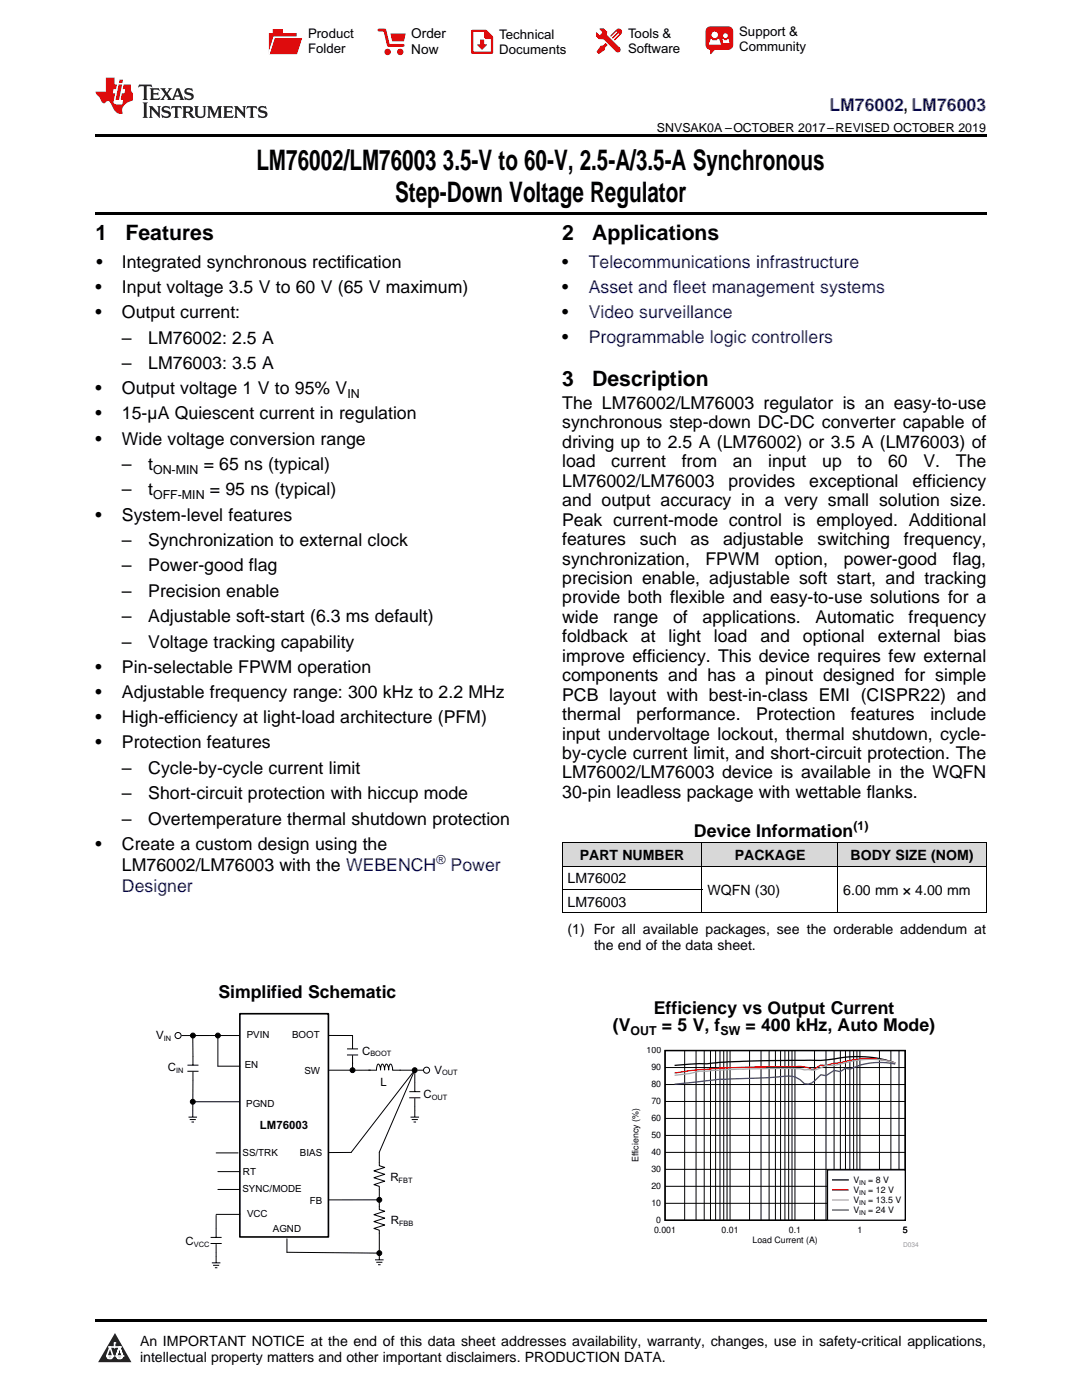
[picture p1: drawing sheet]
<svg xmlns="http://www.w3.org/2000/svg" width="216mm" height="279mm" viewBox="0 0 216 279" stroke-linecap="round" stroke-linejoin="round" font-family="sans-serif">
<defs><g id="words">
<g font-size="5.6">
<text x="51.2" y="33.9">LM76002/LM76003</text>
<text x="88.4" y="33.9">3.5-V to 60-V, 2.5-A/3.5-A Synchronous</text>
<text x="78.8" y="40.3">Step-Down Voltage Regulator</text>
</g>
<g font-size="4.2">
<text x="19" y="47.8">1</text>
<text x="25" y="47.8">Features</text>
<text x="112.2" y="47.8">2</text>
<text x="118.2" y="47.8">Applications</text>
<text x="112.2" y="77">3</text>
<text x="118.2" y="77">Description</text>
</g>
<text font-size="3.5" fill="#00f" x="165.5" y="22.2">LM76002, LM76003</text>
<g font-size="3.5">
<text x="19.2" y="53.5">•</text>
<text x="24.3" y="53.5">Integrated synchronous rectification</text>
<text x="112.2" y="53.5">•</text>
<text x="19" y="58.5">•</text>
<text x="24.3" y="58.5">Input voltage 3.5 V to 60 V (65 V maximum)</text>
<text x="112.2" y="58.5">•</text>
<text x="19" y="63.5">•</text>
<text x="24.3" y="63.5">Output current:</text>
<text x="112.2" y="63.5">•</text>
<text x="24.3" y="68.6">–</text>
<text x="29.6" y="68.6">LM76002: 2.5 A</text>
<text x="112.2" y="68.5">•</text>
<text x="24.3" y="73.7">–</text>
<text x="29.6" y="73.7">LM76003: 3.5 A</text>
<text x="19" y="78.7">•</text>
<text x="19" y="83.7">•</text>
<text x="24.3" y="78.7">Output voltage 1 V to 95% V</text>
<text x="24.3" y="83.7">15-µA Quiescent current in regulation</text>
<text x="112.2" y="81.6">The LM76002/LM76003 regulator is an easy-to-use</text>
<text x="19" y="88.7">•</text>
<text x="24.3" y="88.7">Wide voltage conversion range</text>
<text x="112.2" y="85.5">synchronous step-down DC-DC converter capable of</text>
<text x="112.2" y="89.4">driving up to 2.5 A (LM76002) or 3.5 A (LM76003) of</text>
<text x="24.3" y="93.8">–</text>
<text x="29.6" y="93.8">t</text>
<text x="40.6" y="93.8">= 65 ns (typical)</text>
<text x="112.2" y="93.3">load</text>
<text x="122" y="93.3">current</text>
<text x="136" y="93.3">from</text>
<text x="146.2" y="93.3">an</text>
<text x="153.3" y="93.3">input</text>
<text x="164.1" y="93.3">up</text>
<text x="171.1" y="93.3">to</text>
<text x="177.2" y="93.3">60</text>
<text x="184.3" y="93.3">V.</text>
<text x="190.7" y="93.3">The</text>
<text x="24.3" y="98.9">–</text>
<text x="29.6" y="98.9">t</text>
<text x="41.9" y="98.9">= 95 ns (typical)</text>
<text x="112.2" y="97.2">LM76002/LM76003</text>
<text x="112.2" y="101">and output accuracy in a very small solution size.</text>
<text x="145.3" y="97.2">provides</text>
<text x="161.5" y="97.2">exceptional</text>
<text x="182.1" y="97.2">efficiency</text>
<text x="19" y="103.9">•</text>
<text x="24.3" y="103.9">System-level features</text>
<text x="112.2" y="104.9">Peak current-mode control is employed. Additional</text>
<text x="24.3" y="109">–</text>
<text x="29.6" y="109">Synchronization to external clock</text>
<text x="112.2" y="108.8">features</text>
<text x="112.2" y="112.7">synchronization,</text>
<text x="127.6" y="108.8">such</text>
<text x="137.8" y="108.8">as</text>
<text x="140.8" y="112.7">FPWM</text>
<text x="144.3" y="108.8">adjustable</text>
<text x="154.6" y="112.7">option,</text>
<text x="163.1" y="108.8">switching</text>
<text x="168.4" y="112.7">power-good</text>
<text x="180.4" y="108.8">frequency,</text>
<text x="190.1" y="112.7">flag,</text>
<text x="24.3" y="114.1">–</text>
<text x="24.3" y="119.1">–</text>
<text x="29.6" y="114.1">Power-good flag</text>
<text x="29.6" y="119.1">Precision enable</text>
<text x="112.2" y="116.6">precision enable, adjustable soft start, and tracking</text>
<text x="24.3" y="124.2">–</text>
<text x="29.6" y="124.2">Adjustable soft-start (6.3 ms default)</text>
<text x="112.2" y="120.4">provide both flexible and easy-to-use solutions for a</text>
<text x="112.2" y="124.3">wide</text>
<text x="122.4" y="124.3">range</text>
<text x="134.3" y="124.3">of</text>
<text x="140.2" y="124.3">applications.</text>
<text x="162.7" y="124.3">Automatic</text>
<text x="181.3" y="124.3">frequency</text>
<text x="24.3" y="129.3">–</text>
<text x="29.6" y="129.3">Voltage tracking capability</text>
<text x="112.2" y="128.2">foldback</text>
<text x="127.9" y="128.2">at</text>
<text x="133.4" y="128.2">light</text>
<text x="142.4" y="128.2">load</text>
<text x="151.7" y="128.2">and</text>
<text x="160.2" y="128.2">optional</text>
<text x="175.2" y="128.2">external</text>
<text x="190.3" y="128.2">bias</text>
<text x="19" y="134.3">•</text>
<text x="24.3" y="134.3">Pin-selectable FPWM operation</text>
<text x="112.2" y="132.1">improve efficiency. This device requires few external</text>
<text x="112.2" y="136">components and has a pinout designed for simple</text>
<text x="19" y="139.3">•</text>
<text x="24.3" y="139.3">Adjustable frequency range: 300 kHz to 2.2 MHz</text>
<text x="112.2" y="139.8">PCB layout with best-in-class EMI (CISPR22) and</text>
<text x="112.2" y="143.7">thermal</text>
<text x="127" y="143.7">performance.</text>
<text x="150.9" y="143.7">Protection</text>
<text x="169.8" y="143.7">features</text>
<text x="185.6" y="143.7">include</text>
<text x="19" y="144.3">•</text>
<text x="19" y="149.3">•</text>
<text x="24.3" y="144.3">High-efficiency at light-load architecture (PFM)</text>
<text x="24.3" y="149.3">Protection features</text>
<text x="112.2" y="147.6">input undervoltage lockout, thermal shutdown, cycle-</text>
<text x="24.3" y="154.4">–</text>
<text x="29.6" y="154.4">Cycle-by-cycle current limit</text>
<text x="112.2" y="151.5">by-cycle current limit, and short-circuit protection. The</text>
<text x="112.2" y="155.4">LM76002/LM76003 device is available in the WQFN</text>
<text x="24.3" y="159.5">–</text>
<text x="29.6" y="159.5">Short-circuit protection with hiccup mode</text>
<text x="112.2" y="159.2">30-pin leadless package with wettable flanks.</text>
<text x="24.3" y="164.6">–</text>
<text x="29.6" y="164.6">Overtemperature thermal shutdown protection</text>
<text x="138.5" y="167">Device Information</text>
<text x="19" y="169.6">•</text>
<text x="24.3" y="169.6">Create a custom design using the</text>
<text x="24.3" y="173.8">LM76002/LM76003 with the WEBENCH</text>
<text x="43.6" y="199.1">Simplified Schematic</text>
<text x="130.5" y="202.3">Efficiency vs Output Current</text>
<text x="122.3" y="205.8">(V</text>
<text x="132.1" y="205.8">= 5 V, f</text>
<text x="148.8" y="205.8">= 400 kHz, Auto Mode)</text>
</g>
<g font-size="3.5" fill="#0000c8">
<text x="117.5" y="53.5">Telecommunications infrastructure</text>
<text x="117.5" y="58.5">Asset and fleet management systems</text>
<text x="117.5" y="63.5">Video surveillance</text>
<text x="117.5" y="68.5">Programmable logic controllers</text>
<text x="89.9" y="173.8">Power</text>
<text x="24.3" y="178">Designer</text>
</g>
<g font-size="2.8">
<text x="115.7" y="171.6">PART NUMBER</text>
<text x="146.6" y="171.6">PACKAGE</text>
<text x="169.7" y="171.6">BODY SIZE (NOM)</text>
<text x="113.2" y="176.3">LM76002</text>
<text x="141.2" y="178.6">WQFN (30)</text>
<text x="168.3" y="178.6">6.00 mm × 4.00 mm</text>
<text x="113.2" y="180.9">LM76003</text>
<text x="113.2" y="186.4">(1) For all available packages, see the orderable addendum at</text>
<text x="118.5" y="189.6">the end of the data sheet.</text>
<text x="27.9" y="268.6">An IMPORTANT NOTICE at the end of this data sheet addresses availability, warranty, changes, use in safety-critical applications,</text>
<text x="27.9" y="271.8">intellectual property matters and other important disclaimers. PRODUCTION DATA.</text>
</g>
<g font-size="2.7">
<text x="82.1" y="7.7">Order</text>
<text x="82.1" y="10.7">Now</text>
</g>
<g font-size="2.6">
<text x="61.5" y="7.6">Product</text>
<text x="61.5" y="10.6">Folder</text>
<text x="99.6" y="7.8">Technical</text>
<text x="99.6" y="10.8">Documents</text>
<text x="125.3" y="7.6">Tools &amp;</text>
<text x="125.3" y="10.6">Software</text>
<text x="147.5" y="7.2">Support &amp;</text>
<text x="147.5" y="10.2">Community</text>
</g>
<g font-size="2.5">
<text x="131.1" y="26.3">SNVSAK0A –OCTOBER 2017–REVISED OCTOBER 2019</text>
<text x="69.3" y="79.4">IN</text>
<text x="30.6" y="94.5">ON-MIN</text>
<text x="30.6" y="99.6">OFF-MIN</text>
<text x="170.3" y="165.6">(1)</text>
<text x="125.8" y="206.5">OUT</text>
<text x="143.8" y="206.5">SW</text>
</g>
<text font-size="2.5" fill="#0000c8" x="87.1" y="172.4">®</text>
<g font-size="2.3">
<text x="31.2" y="207.3">V</text>
<text x="33.5" y="213.8">C</text>
<text x="72.3" y="210.5">C</text>
<text x="86.7" y="214.3">V</text>
<text x="75.9" y="216.8">L</text>
<text x="84.5" y="219.2">C</text>
<text x="51.9" y="225.3">LM76003</text>
<text x="77.9" y="235.8">R</text>
<text x="78" y="244.3">R</text>
<text x="37" y="248.5">C</text>
</g>
<g font-size="2">
<text x="49.2" y="207.2">PVIN</text>
<text x="58.3" y="207.1">BOOT</text>
<text x="48.8" y="213.1">EN</text>
<text x="60.7" y="214.3">SW</text>
<text x="49.1" y="220.8">PGND</text>
<text x="48.4" y="230.7">SS/TRK</text>
<text x="59.9" y="230.7">BIAS</text>
<text x="48.4" y="237.8">SYNC/MODE</text>
<text x="48.5" y="234.4">RT</text>
<text x="49.3" y="242.9">VCC</text>
<text x="54.4" y="245.8">AGND</text>
<text x="61.9" y="240.3">FB</text>
</g>
<g font-size="1.8">
<text x="129" y="210.2">100</text>
<text x="130" y="213.6">90</text>
<text x="130" y="220.4">70</text>
<text x="130" y="217">80</text>
<text x="130" y="227.2">50</text>
<text x="130" y="223.8">60</text>
<text x="127.4" y="232" transform="rotate(-90 127.4 232)">Efficiency (%)</text>
<text x="130" y="233.9">30</text>
<text x="130" y="230.6">40</text>
<text x="130" y="237.3">20</text>
<text x="170.3" y="236.1">V</text>
<text x="170.3" y="238.1">V</text>
<text x="173.3" y="236.1">= 8 V</text>
<text x="173.3" y="238.1">= 12 V</text>
<text x="130" y="240.7">10</text>
<text x="131" y="244.1">0</text>
<text x="170.3" y="240.1">V</text>
<text x="170.3" y="242.1">V</text>
<text x="173.3" y="240.1">= 13.5 V</text>
<text x="173.3" y="242.1">= 24 V</text>
<text x="130.5" y="246.1">0.001</text>
<text x="144" y="246.1">0.01</text>
<text x="150.1" y="248.1">Load Current (A)</text>
<text x="157.4" y="246.1">0.1</text>
<text x="171.1" y="246.1">1</text>
<text x="180.2" y="246.1">5</text>
</g>
<g font-size="1.5">
<text x="32.7" y="207.7">IN</text>
<text x="35.2" y="214.1">IN</text>
<text x="73.9" y="210.8">BOOT</text>
<text x="88.2" y="214.6">OUT</text>
<text x="86.2" y="219.5">OUT</text>
<text x="79.5" y="236.1">FBT</text>
<text x="79.6" y="244.6">FBB</text>
<text x="38.7" y="248.8">VCC</text>
</g>
<g font-size="1.3">
<text x="171.5" y="236.4">IN</text>
<text x="171.5" y="238.4">IN</text>
<text x="171.5" y="240.4">IN</text>
<text x="171.5" y="242.4">IN</text>
</g>
<text font-size="1.3" fill="#999" x="180.2" y="248.9">D034</text>
</g></defs>
<g fill="#d8d8d8">
<path d="M112.2 168.2h27.9v4.7h-27.9z"/>
<path d="M140.1 168.2h27.1v4.7h-27.1z"/>
<path d="M167.2 168.2h29.6v4.7h-29.6z"/>
</g>
<path d="M22.9 266l3.3 5.9h-6.6z" fill-rule="evenodd" fill="#231f20"/>
<path d="M21.3 270.6h1.2l-.3 .5h-.3a.53 .53 0 0 1-.6-.5z" fill-rule="evenodd" fill="#fff"/>
<path d="M21.3 270.6h1.2l-.3 .5h-.3a.53 .53 0 0 1-.6-.5z" fill="none" stroke="#231f20" stroke-width=".33"/>
<path d="M21.3 270.6l1.2 .1-.3 .4h-.5z" fill="none" stroke="#fff" stroke-width=".33"/>
<path d="M22.9 268.9h.1" fill="none" stroke="#fff" stroke-width=".33"/>
<path d="M22.9 268v.9z" fill="#fff"/>
<path d="M22.9 268v.9z" fill="none" stroke="#fff" stroke-width=".33"/>
<circle cx="22.9" cy="268" r=".16" fill="#fff"/>
<path d="M21.8 268.8h.1" fill="none" stroke="#fff" stroke-width=".33"/>
<path d="M21.8 268.8h2.2z" fill="#fff"/>
<path d="M21.8 268.8h2.2z" fill="none" stroke="#fff" stroke-width=".33"/>
<circle cx="24" cy="268.8" r=".16" fill="#fff"/>
<path d="M23.2 270.6h.1" fill="none" stroke="#fff" stroke-width=".33"/>
<path d="M23.8 268.8l-.6 1.8z" fill-rule="evenodd" fill="#fff"/>
<path d="M23.8 268.8l-.6 1.8z" fill="none" stroke="#fff" stroke-width=".33"/>
<path d="M23.8 268.8l.7 1.8z" fill-rule="evenodd" fill="#fff"/>
<path d="M23.8 268.8l.7 1.8z" fill="none" stroke="#fff" stroke-width=".33"/>
<path d="M24.4 270.6h.1" fill="none" stroke="#fff" stroke-width=".33"/>
<circle cx="21.3" cy="270.6" r=".16" fill="#fff"/>
<path d="M22 268.8l-.7 1.8z" fill="#fff"/>
<path d="M22 268.8l-.7 1.8z" fill="none" stroke="#fff" stroke-width=".33"/>
<path d="M22 268.8l.5 1.8z" fill="#fff"/>
<path d="M22 268.8l.5 1.8z" fill="none" stroke="#fff" stroke-width=".33"/>
<circle cx="22.5" cy="270.6" r=".16" fill="#fff"/>
<path d="M23.3 270.6h1.2a.63 .63 0 0 1-.6 .5 .63 .63 0 0 1-.6-.5z" fill-rule="evenodd" fill="#fff"/>
<path d="M23.3 270.6h1.2a.63 .63 0 0 1-.6 .5 .63 .63 0 0 1-.6-.5z" fill="none" stroke="#231f20" stroke-width=".33"/>
<path d="M23.3 270.6h1.2l-.4 .5h-.5z" fill="none" stroke="#fff" stroke-width=".33"/>
<path d="M23.2 270.6h.1" fill="none" stroke="#fff" stroke-width=".33"/>
<circle cx="24.5" cy="270.6" r=".16" fill="#fff"/>
<path d="M19 263.2h177.8v.5h-177.8z" fill="#000"/>
<g fill="none" stroke="#000" stroke-width=".2">
<path d="M37.4 213.8h2.2M37.4 212.6h2.2M38.5 206.7v5.9M38.5 213.9v1.7M73.5 213.6h1.6a1.33 1.33 0 0 1 .4-1.2 1.28 1.28 0 0 1 .4 1.2 1.33 1.33 0 0 1 .4-1.2 1.28 1.28 0 0 1 .4 1.2 1.33 1.33 0 0 1 .4-1.2 1.28 1.28 0 0 1 .5 1.2 1.33 1.33 0 0 1 .3-1.2 1.21 1.21 0 0 1 .4 1.2h1.6M79.8 213.6h3M81.7 219.1h2.2M81.7 217.9h2.2M82.8 213.5v4.4M82.8 219.2v1.7M75.7 232v.6l1.1 .4-2.2 .7 2.2 .7-2.2 .6 2.2 .7-2.2 .7 1.1 .4v.6"/>
<circle cx="82.8" cy="213.6" r=".49"/>
</g>
<circle cx="82.8" cy="213.6" r=".49" fill="#000"/>
<path d="M47.9 202.3h17.6v44.6h-17.6z" fill-rule="evenodd" fill="#fff"/>
<path d="M47.9 202.3h17.6v44.6h-17.6z" fill="none" stroke="#000" stroke-width=".33"/>
<g fill="none" stroke="#000" stroke-width=".2">
<path d="M43.5 212.8h4.4M47.8 206.7h-11.5M69.2 210.5h2.3M69.3 209.3h2.1M70.3 206.7v2.6M70.3 210.7v1.7M83.4 213.6h1.1M82.8 220.9v.7"/>
<circle cx="38.5" cy="206.7" r=".49"/>
<circle cx="70.3" cy="213.6" r=".49"/>
<circle cx="75.7" cy="239.5" r=".49"/>
</g>
<g fill="#000">
<circle cx="38.5" cy="206.7" r=".49"/>
<circle cx="70.3" cy="213.6" r=".49"/>
<circle cx="75.7" cy="239.5" r=".49"/>
</g>
<circle cx="35.5" cy="206.7" r=".61" fill="#fff"/>
<circle cx="35.5" cy="206.7" r=".61" fill="none" stroke="#000" stroke-width=".2"/>
<circle cx="85.1" cy="213.6" r=".61" fill="#fff"/>
<g fill="none" stroke="#000" stroke-width=".2">
<path d="M38.5 219.9h9.2M38.5 215.6v7.3M43.5 206.7v6.1M65.5 206.6l4.8 .1M65.7 213.6h4.6M70.3 212.1v1.1M73.9 213.6h-3.6M37.6 222.9h1.7M37.9 223.4h1.2M38.2 223.9h.5M43.1 230.1h4.4M43.5 233.8h4.4"/>
<path d="M43.5 237.4h4.4M65.5 230h4.6l12.7-16.4-7.1 16.3v2.1M75.7 237.4v4l1.1 .3-2.2 .7 2.2 .7-2.2 .7 2.2 .7-2.2 .7 1.1 .3v5.9M75.7 239.5h-10.2M81.9 222.9h1.7M82.2 223.4h1.2M82.5 223.9h.5M82.8 221.6v1.3M42 248.2h2.2M42 247h2.2M42.3 252h1.7M42.5 252.5h1.2"/>
<path d="M42.9 253h.5M43.1 242.6v4.4M43.1 248.3v3.7M43.1 242.4h4.8M57.3 247.2v2.7l18.4 .2M74.8 251.4h1.7M75.1 251.9h1.2M75.4 252.4h.5"/>
<circle cx="38.5" cy="219.9" r=".49"/>
<circle cx="43.5" cy="206.7" r=".49"/>
<circle cx="85.1" cy="213.6" r=".61"/>
<circle cx="75.7" cy="250.1" r=".49"/>
</g>
<g fill="#000">
<circle cx="38.5" cy="219.9" r=".49"/>
<circle cx="43.5" cy="206.7" r=".49"/>
<circle cx="75.7" cy="250.1" r=".49"/>
</g>
<path d="M125.6 208.9h57.8v40.1h-57.8z" fill-rule="evenodd" fill="#fff"/>
<path d="M132.7 209.7h47.9v33.8h-47.9zM178.6 212.2a21.4 21.4 0 0 0-12.2-.9l-2.6 .3-9.1 .1a133.9 133.9 0 0 0-13.6 .6h-1.5l-5 .3" fill="none" stroke="#000" stroke-width=".26"/>
<g fill="none" stroke="#000" stroke-width=".2">
<path d="M132.7 219.8h48M132.7 216.4h48M132.7 213.1h48M136.6 209.7v33.8M138.9 209.7v33.8M140.5 209.7v33.8M141.8 209.7v33.8M142.8 209.7v33.8M143.7 209.7v33.8M144.4 209.7v33.8M145.1 209.7v33.8M145.7 209.7v33.8"/>
<path d="M149.6 209.7v33.8M151.9 209.7v33.8M153.5 209.7v33.8M154.7 209.7v33.8M155.8 209.7v33.8M156.6 209.7v33.8M157.4 209.7v33.8M158 209.7v33.8M158.6 209.7v33.8M162.5 209.7v33.8M164.8 209.7v33.8M166.4 209.7v33.8"/>
<path d="M167.7 209.7v33.8M168.7 209.7v33.8M169.6 209.7v33.8M170.3 209.7v33.8M171 209.7v33.8M171.6 209.7v33.8M175.5 209.7v33.8M177.8 209.7v33.8M179.4 209.7v33.8M180.6 209.7v33.8M132.7 236.8h48M132.7 233.4h48"/>
<path d="M132.7 230h48M132.7 226.6h48M132.7 223.2h48M132.7 240.1h48"/>
</g>
<path d="M178.6 212.1a18.6 18.6 0 0 0-10.9 0l-1.3 .1-1.6 .4h-1l-1.3 .7-.6 .1a5.8 5.8 0 0 0-3.9-.5h-6.1a148.3 148.3 0 0 0-14.3 .8l-3 .5" fill="none" stroke="#f00" stroke-width=".26"/>
<path d="M178.6 212.1a18.5 18.5 0 0 0-10.9 .3l-1.3 .2h-1.6l-2.3 1a110.3 110.3 0 0 0-15.8-.2l-7.1 .4-2 .4-3 .4" fill="none" stroke="#aaa" stroke-width=".26"/>
<path d="M178.6 212.4a13.8 13.8 0 0 0-9 1l-.9-.2-1 .7-1.3-.3-1.6 1.1-1-.2-1.9 1.7-.6 .2-.8-.1a4.6 4.6 0 0 0-4.7-1.4l-2.3 .2a132.1 132.1 0 0 0-15.9 1l-3 .3" fill="none" stroke="#295c75" stroke-width=".26"/>
<path d="M165.1 233.5h15.5v10h-15.5z" fill-rule="evenodd" fill="#fff"/>
<path d="M165.1 233.5h15.5v10h-15.5zM166.1 235.5h3.2" fill="none" stroke="#000" stroke-width=".26"/>
<path d="M166.1 237.5h3.2" fill="none" stroke="#f00" stroke-width=".26"/>
<path d="M166.1 239.5h3.2" fill="none" stroke="#aaa" stroke-width=".26"/>
<path d="M166.1 241.5h3.2" fill="none" stroke="#295c75" stroke-width=".26"/>
<path d="M112.2 177.5h27.9M112.2 172.8h84.6M112.2 168.2h84.6M112.2 168.2v14M140.1 168.2v14M167.2 168.2v14M196.8 168.2v14M112.2 182.2h84.6" fill="none" stroke="#000" stroke-width=".2"/>
<path d="M19 26.8h177.8v.6h-177.8zM19 42.3h177.8v.5h-177.8z" fill="#000"/>
<path d="M27.7 16.9l-.1 .6 .6-.3h.5v.2v2.2l-.2 .4h1l-.2-.4v-2.2v-.2h.5l.6 .3-.2-.6zM29.9 17.6l.2 .4v1.6l-.2 .4h1.9l.1-.6a1.09 1.09 0 0 1-1.3 .1v-.6h.6l.4 .2v-.7l-.2 .2h-.8v-.6l.2-.1a1.01 1.01 0 0 1 1 .3l-.1-.6zM32 17.6l.9 1.2-1 1.2h.9l-.2-.3 .5-.7 .5 .7-.3 .3h1.7l-.2-.3 .1-.4h1l.1 .4-.2 .3h1l-.3-.4-.7-2h-.5l-1 2.2-.8-1.1 .9-1.1h-.9l.2 .2-.4 .7-.4-.7 .2-.2zM35.4 18l.4 1h-.8zM37 17.7a.66 .66 0 0 0-.2 .8 .66 .66 0 0 0 .6 .4l.7 .2 .1 .2a.8 .8 0 0 1-.7 .4 .8 .8 0 0 1-.7-.5l.1 .8 .2-.2a.94 .94 0 0 0 1.1 .1 .94 .94 0 0 0 .4-.9 1.48 1.48 0 0 0-1.3-.6v-.4a1.1 1.1 0 0 1 1.2 .2l-.2-.6-.2 .1-.5-.1zM28.5 20.4l.2 .4v2.3l-.2 .4h1l-.2-.4v-2.3l.2-.4zM29.7 21.2l.2 .4v1.5l-.2 .4h.8l-.3-.4 .1-1.3 1.6 1.8v-2l.2-.4h-.7l.2 .2v1.1l-1.2-1.3zM32.5 21.3a.66 .66 0 0 0-.2 .8 .66 .66 0 0 0 .6 .4l.6 .2 .2 .2a.8 .8 0 0 1-.8 .4 .8 .8 0 0 1-.7-.5l.2 .7 .2-.1a.94 .94 0 0 0 1 .1 .94 .94 0 0 0 .5-1 1.47 1.47 0 0 0-1.3-.6l-.1-.3a1.1 1.1 0 0 1 1.3 .2l-.2-.6-.2 .1-.5-.2zM34.3 21.2l-.2 .6a.64 .64 0 0 1 .8-.3v1.6l-.2 .4h1l-.3-.4 .1-1.6a.66 .66 0 0 1 .8 .3l-.2-.6zM36.3 21.2l.3 .4v1.5l-.3 .4h1l-.2-.2v-.7h.5l.1 .1a.8 .8 0 0 0 1.2 .7l-1-1a.62 .62 0 0 0 .6-.5 .62 .62 0 0 0-.6-.7zM37.1 21.5h.1a.48 .48 0 0 1 .6 0 .48 .48 0 0 1 .1 .6l-.2 .1-.6 .1zM38.7 21.2l.2 .2a2.29 2.29 0 0 0 .4 2 1.05 1.05 0 0 0 1.7-.7v-1.3l.2-.2h-.8l.2 .4v1.1a.61 .61 0 0 1-.6 .6 .61 .61 0 0 1-.6-.6v-1.1l.3-.4zM41.3 21.2l.3 .4v1.5l-.3 .4h.8l-.2-.4v-1.4l.8 1.9 .9-1.9v1.4l-.2 .4h.9l-.2-.4v-1.5l.2-.4h-.8l-.7 1.5-.6-1.5zM44.5 21.2l.2 .4v1.5l-.2 .4h1.9l.2-.6a1.1 1.1 0 0 1-1.4 .2v-.7h.6l.4 .2v-.6l-.2 .1-.8 .1v-.6l.2-.1a1.02 1.02 0 0 1 1.1 .2l-.2-.5zM46.7 21.2l.2 .4v1.5l-.2 .4h.8l-.3-.4 .1-1.3 1.6 1.8v-2l.2-.4h-.7l.2 .2v1.1l-1.2-1.3zM49.3 21.2l-.1 .6a.64 .64 0 0 1 .8-.3v1.6l-.3 .4h1l-.2-.4v-1.6a.66 .66 0 0 1 .8 .3l-.1-.6zM51.7 21.3a.66 .66 0 0 0-.2 .7 .66 .66 0 0 0 .7 .5l.6 .2 .1 .2a.8 .8 0 0 1-.7 .4 .8 .8 0 0 1-.7-.5l.1 .7 .2-.1a.94 .94 0 0 0 1.1 .1 .94 .94 0 0 0 .4-1 1.48 1.48 0 0 0-1.2-.6l-.1-.3a1.1 1.1 0 0 1 1.2 .2l-.2-.6-.1 .1-.6-.2z" fill="#231f20"/>
<path d="M21.1 15.5v2.8h-2v.4l.9 .9a.96 .96 0 0 0 1 1 .59 .59 0 0 1 .5-.4 .59 .59 0 0 1 .5 .3l.4 .8a1.61 1.61 0 0 0 2.1 1.3 1.63 1.63 0 0 1 1.1-2.2l.9-.3v-1.5a1.6 1.6 0 0 1-.4-1.7h-1.4l-.2 .9h.5l-.2 .8h-.5l-.2 1v.3h.5l-.2 .9h-.7a.74 .74 0 0 1-1-.6l.3-1.6h-.5l.2-.8h.5l.1-.9h-.4v-1.4zM23.7 16.9l-.7 3h.8l.6-3zM23.8 15.9l-.1 .7h.7l.2-.7z" fill="#ee1d23"/>
<g fill="#d60000">
<path d="M54.4 5.8h2v.8h2.8v4.2h-5.5v-4.2h.7z" fill-rule="evenodd"/>
<path d="M54.7 7.5h5.6l-1 3.3h-5.6z" fill-rule="evenodd"/>
</g>
<path d="M54.6 7.4h5.8l-.1 .1h-5.5l-1.1 3.3z" fill-rule="evenodd" fill="#fff"/>
<path d="M54.6 7.4h5.8l-.1 .1h-5.5l-1.1 3.3z" fill="none" stroke="#fff" stroke-width=".2"/>
<path d="M75.6 6h1.2l.7 3.1h3" fill="none" stroke="#d60000" stroke-width=".56"/>
<g fill="#d60000">
<path d="M77.9 6.7h3.1l-.4 1.5h-2.3z" fill-rule="evenodd"/>
<circle cx="77.3" cy="10.4" r=".64"/>
<circle cx="79.9" cy="10.4" r=".64"/>
</g>
<path d="M94.2 6.2h2.7l1.3 1.2v3.1h-4z" fill="none" stroke="#d60000" stroke-width=".44"/>
<g fill="#d60000">
<path d="M95.8 7.9h.8v1h.6l-1 1.1-1-1v-.1h.6z" fill-rule="evenodd"/>
<path d="M96.6 6.2h.3l1.3 1.2v.4h-1.3l-.3-.4z" fill-rule="evenodd"/>
<path d="M119.6 5.7h.9l.6 .6 .1 .7 2.5 2.5-.8 .8-2.3-2.3-1.1-.2-.6-.6v-.8l.7 .6 .5-.4v-.2l-.4-.5z" fill-rule="evenodd"/>
<path d="M119.9 9.1h.4l.5-.5 .4 .4-.5 .5v.4l-1.2 .9-.5-.5z" fill-rule="evenodd"/>
<path d="M123 5.9a.67 .67 0 0 1 .9 0 .67 .67 0 0 1 0 .9z" fill-rule="evenodd"/>
<path d="M123 5.9l.9 .9-1.2 1.2h-.2l.1-.2 .9-.9 .1-.2h-.3l-.9 1h-.2v-.2l.9-1 .1-.2h-.3l-.9 1h-.2v-.2z" fill-rule="evenodd"/>
<circle cx="123.3" cy="9.9" r=".54"/>
</g>
<path d="M121.1 6.3l-.1 .7" fill="none" stroke="#d60000" stroke-width=".2"/>
<g fill="#d60000">
<path d="M141.1 5.5l.6-.2h3.6a.95 .95 0 0 1 1 .9v2.8a.95 .95 0 0 1-1 .9h-3.6a.95 .95 0 0 1-.9-.9v-2.8z" fill-rule="evenodd"/>
<path d="M141.7 9.9h.9l-.7 .9h-.2z" fill-rule="evenodd"/>
</g>
<g fill="#fff">
<path d="M144.3 8.6h1.3z"/>
<path d="M141.8 7.8h.3l.1 .2h.8l.2-.2h.3l.4 1.1h-2.5z" fill-rule="evenodd"/>
<path d="M144.2 7.8h.2l.2 .2h.4l.2-.2h.2l.2 .8h-1.3z" fill-rule="evenodd"/>
<circle cx="142.6" cy="6.9" r=".65"/>
<circle cx="144.8" cy="7.1" r=".48"/>
</g>
<use href="#words"/>
</svg>
